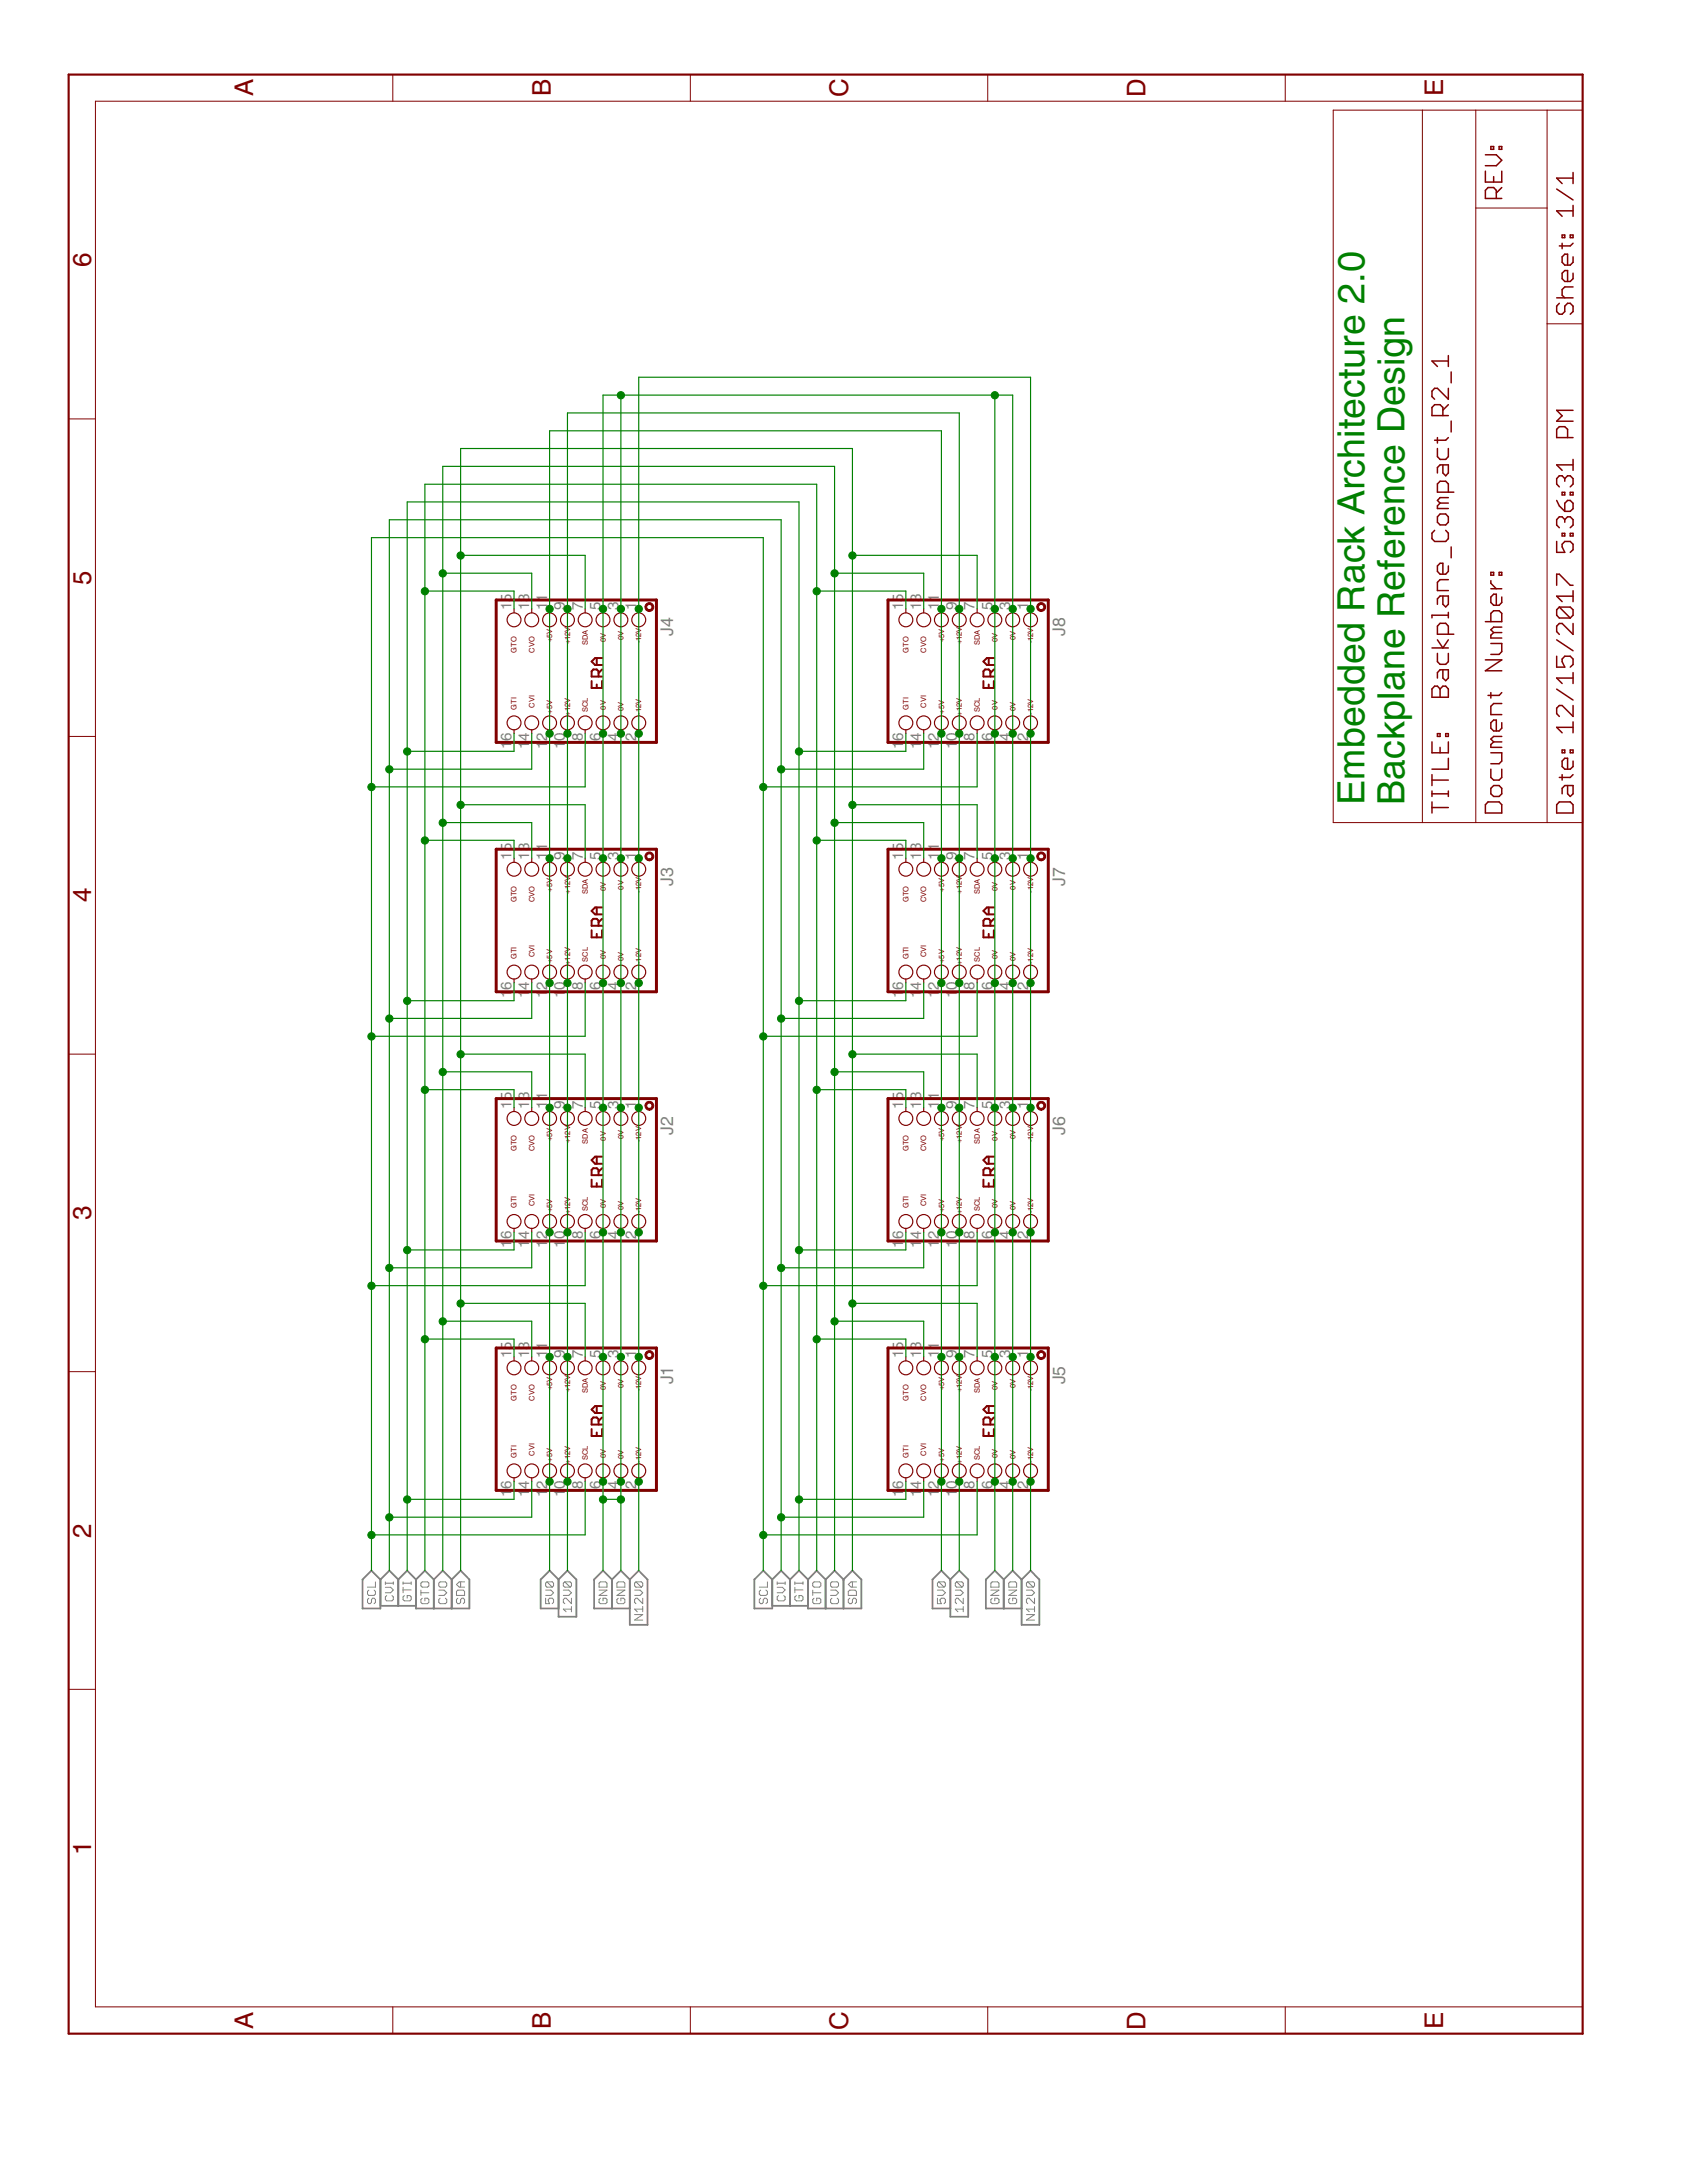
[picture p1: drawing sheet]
<svg xmlns="http://www.w3.org/2000/svg" width="216mm" height="279mm" viewBox="0 0 216 279" stroke-linecap="round" stroke-linejoin="round" font-family="sans-serif">
<defs><g id="words">
<g font-size="5.6" fill="#008000">
<text x="174.6" y="103" transform="rotate(-90 174.6 103)">Embedded Rack Architecture 2.0</text>
<text x="179.7" y="103" transform="rotate(-90 179.7 103)">Backplane Reference Design</text>
</g>
<g font-size="3.8" fill="#800000">
<text x="32.4" y="12.3" transform="rotate(-90 32.4 12.3)">A</text>
<text x="70.5" y="12.3" transform="rotate(-90 70.5 12.3)">B</text>
<text x="108.5" y="12.4" transform="rotate(-90 108.5 12.4)">C</text>
<text x="146.6" y="12.4" transform="rotate(-90 146.6 12.4)">D</text>
<text x="184.7" y="12.3" transform="rotate(-90 184.7 12.3)">E</text>
<text x="11.7" y="34.2" transform="rotate(-90 11.7 34.2)">6</text>
<text x="11.7" y="74.8" transform="rotate(-90 11.7 74.8)">5</text>
<text x="11.7" y="115.5" transform="rotate(-90 11.7 115.5)">4</text>
<text x="11.7" y="156.1" transform="rotate(-90 11.7 156.1)">3</text>
<text x="11.7" y="196.8" transform="rotate(-90 11.7 196.8)">2</text>
<text x="11.7" y="237.4" transform="rotate(-90 11.7 237.4)">1</text>
<text x="32.4" y="259.7" transform="rotate(-90 32.4 259.7)">A</text>
<text x="70.5" y="259.7" transform="rotate(-90 70.5 259.7)">B</text>
<text x="108.5" y="259.8" transform="rotate(-90 108.5 259.8)">C</text>
<text x="146.6" y="259.8" transform="rotate(-90 146.6 259.8)">D</text>
<text x="184.7" y="259.7" transform="rotate(-90 184.7 259.7)">E</text>
</g>
<g font-size="2.6" fill="#808080">
<text x="86.2" y="81.4" transform="rotate(-90 86.2 81.4)">J4</text>
<text x="136.3" y="81.4" transform="rotate(-90 136.3 81.4)">J8</text>
<text x="86.2" y="113.3" transform="rotate(-90 86.2 113.3)">J3</text>
<text x="136.3" y="113.3" transform="rotate(-90 136.3 113.3)">J7</text>
<text x="86.2" y="145.3" transform="rotate(-90 86.2 145.3)">J2</text>
<text x="136.3" y="145.3" transform="rotate(-90 136.3 145.3)">J6</text>
<text x="86.2" y="177.2" transform="rotate(-90 86.2 177.2)">J1</text>
<text x="136.3" y="177.2" transform="rotate(-90 136.3 177.2)">J5</text>
</g>
<g font-size="2.2" fill="#808080">
<text x="65.5" y="78.1" transform="rotate(-90 65.5 78.1)">15</text>
<text x="67.7" y="78.1" transform="rotate(-90 67.7 78.1)">13</text>
<text x="70" y="78.1" transform="rotate(-90 70 78.1)">11</text>
<text x="72.3" y="78.1" transform="rotate(-90 72.3 78.1)">9</text>
<text x="74.6" y="78.1" transform="rotate(-90 74.6 78.1)">7</text>
<text x="76.9" y="78.1" transform="rotate(-90 76.9 78.1)">5</text>
<text x="79.1" y="78.1" transform="rotate(-90 79.1 78.1)">3</text>
<text x="81.4" y="78.1" transform="rotate(-90 81.4 78.1)">1</text>
<text x="115.6" y="78.1" transform="rotate(-90 115.6 78.1)">15</text>
<text x="117.9" y="78.1" transform="rotate(-90 117.9 78.1)">13</text>
<text x="120.2" y="78.1" transform="rotate(-90 120.2 78.1)">11</text>
<text x="122.4" y="78.1" transform="rotate(-90 122.4 78.1)">9</text>
<text x="124.7" y="78.1" transform="rotate(-90 124.7 78.1)">7</text>
<text x="127" y="78.1" transform="rotate(-90 127 78.1)">5</text>
<text x="129.3" y="78.1" transform="rotate(-90 129.3 78.1)">3</text>
<text x="131.6" y="78.1" transform="rotate(-90 131.6 78.1)">1</text>
<text x="65.5" y="95.9" transform="rotate(-90 65.5 95.9)">1</text>
<text x="65.5" y="94.8" transform="rotate(-90 65.5 94.8)">6</text>
<text x="67.7" y="95.9" transform="rotate(-90 67.7 95.9)">1</text>
<text x="67.7" y="94.8" transform="rotate(-90 67.7 94.8)">4</text>
<text x="70" y="95.9" transform="rotate(-90 70 95.9)">1</text>
<text x="70" y="94.8" transform="rotate(-90 70 94.8)">2</text>
<text x="72.3" y="95.9" transform="rotate(-90 72.3 95.9)">1</text>
<text x="72.3" y="94.8" transform="rotate(-90 72.3 94.8)">0</text>
<text x="74.6" y="94.8" transform="rotate(-90 74.6 94.8)">8</text>
<text x="76.9" y="94.8" transform="rotate(-90 76.9 94.8)">6</text>
<text x="79.1" y="94.8" transform="rotate(-90 79.1 94.8)">4</text>
<text x="81.4" y="94.8" transform="rotate(-90 81.4 94.8)">2</text>
<text x="115.6" y="95.9" transform="rotate(-90 115.6 95.9)">1</text>
<text x="115.6" y="94.8" transform="rotate(-90 115.6 94.8)">6</text>
<text x="117.9" y="95.9" transform="rotate(-90 117.9 95.9)">1</text>
<text x="117.9" y="94.8" transform="rotate(-90 117.9 94.8)">4</text>
<text x="120.2" y="95.9" transform="rotate(-90 120.2 95.9)">1</text>
<text x="120.2" y="94.8" transform="rotate(-90 120.2 94.8)">2</text>
<text x="122.4" y="95.9" transform="rotate(-90 122.4 95.9)">1</text>
<text x="122.4" y="94.8" transform="rotate(-90 122.4 94.8)">0</text>
<text x="124.7" y="94.8" transform="rotate(-90 124.7 94.8)">8</text>
<text x="127" y="94.8" transform="rotate(-90 127 94.8)">6</text>
<text x="129.3" y="94.8" transform="rotate(-90 129.3 94.8)">4</text>
<text x="131.6" y="94.8" transform="rotate(-90 131.6 94.8)">2</text>
<text x="65.5" y="110" transform="rotate(-90 65.5 110)">15</text>
<text x="67.7" y="110" transform="rotate(-90 67.7 110)">13</text>
<text x="70" y="110" transform="rotate(-90 70 110)">11</text>
<text x="72.3" y="110" transform="rotate(-90 72.3 110)">9</text>
<text x="74.6" y="110" transform="rotate(-90 74.6 110)">7</text>
<text x="76.9" y="110" transform="rotate(-90 76.9 110)">5</text>
<text x="79.1" y="110" transform="rotate(-90 79.1 110)">3</text>
<text x="81.4" y="110" transform="rotate(-90 81.4 110)">1</text>
<text x="115.6" y="110" transform="rotate(-90 115.6 110)">15</text>
<text x="117.9" y="110" transform="rotate(-90 117.9 110)">13</text>
<text x="120.2" y="110" transform="rotate(-90 120.2 110)">11</text>
<text x="122.4" y="110" transform="rotate(-90 122.4 110)">9</text>
<text x="124.7" y="110" transform="rotate(-90 124.7 110)">7</text>
<text x="127" y="110" transform="rotate(-90 127 110)">5</text>
<text x="129.3" y="110" transform="rotate(-90 129.3 110)">3</text>
<text x="131.6" y="110" transform="rotate(-90 131.6 110)">1</text>
<text x="65.5" y="127.8" transform="rotate(-90 65.5 127.8)">1</text>
<text x="65.5" y="126.7" transform="rotate(-90 65.5 126.7)">6</text>
<text x="67.7" y="127.8" transform="rotate(-90 67.7 127.8)">1</text>
<text x="67.7" y="126.7" transform="rotate(-90 67.7 126.7)">4</text>
<text x="70" y="127.8" transform="rotate(-90 70 127.8)">1</text>
<text x="70" y="126.7" transform="rotate(-90 70 126.7)">2</text>
<text x="72.3" y="127.8" transform="rotate(-90 72.3 127.8)">1</text>
<text x="72.3" y="126.7" transform="rotate(-90 72.3 126.7)">0</text>
<text x="74.6" y="126.7" transform="rotate(-90 74.6 126.7)">8</text>
<text x="76.9" y="126.7" transform="rotate(-90 76.9 126.7)">6</text>
<text x="79.1" y="126.7" transform="rotate(-90 79.1 126.7)">4</text>
<text x="81.4" y="126.7" transform="rotate(-90 81.4 126.7)">2</text>
<text x="115.6" y="127.8" transform="rotate(-90 115.6 127.8)">1</text>
<text x="115.6" y="126.7" transform="rotate(-90 115.6 126.7)">6</text>
<text x="117.9" y="127.8" transform="rotate(-90 117.9 127.8)">1</text>
<text x="117.9" y="126.7" transform="rotate(-90 117.9 126.7)">4</text>
<text x="120.2" y="127.8" transform="rotate(-90 120.2 127.8)">1</text>
<text x="120.2" y="126.7" transform="rotate(-90 120.2 126.7)">2</text>
<text x="122.4" y="127.8" transform="rotate(-90 122.4 127.8)">1</text>
<text x="122.4" y="126.7" transform="rotate(-90 122.4 126.7)">0</text>
<text x="124.7" y="126.7" transform="rotate(-90 124.7 126.7)">8</text>
<text x="127" y="126.7" transform="rotate(-90 127 126.7)">6</text>
<text x="129.3" y="126.7" transform="rotate(-90 129.3 126.7)">4</text>
<text x="131.6" y="126.7" transform="rotate(-90 131.6 126.7)">2</text>
<text x="65.5" y="141.9" transform="rotate(-90 65.5 141.9)">15</text>
<text x="67.7" y="141.9" transform="rotate(-90 67.7 141.9)">13</text>
<text x="70" y="141.9" transform="rotate(-90 70 141.9)">11</text>
<text x="72.3" y="141.9" transform="rotate(-90 72.3 141.9)">9</text>
<text x="74.6" y="141.9" transform="rotate(-90 74.6 141.9)">7</text>
<text x="76.9" y="141.9" transform="rotate(-90 76.9 141.9)">5</text>
<text x="79.1" y="141.9" transform="rotate(-90 79.1 141.9)">3</text>
<text x="81.4" y="141.9" transform="rotate(-90 81.4 141.9)">1</text>
<text x="115.6" y="141.9" transform="rotate(-90 115.6 141.9)">15</text>
<text x="117.9" y="141.9" transform="rotate(-90 117.9 141.9)">13</text>
<text x="120.2" y="141.9" transform="rotate(-90 120.2 141.9)">11</text>
<text x="122.4" y="141.9" transform="rotate(-90 122.4 141.9)">9</text>
<text x="124.7" y="141.9" transform="rotate(-90 124.7 141.9)">7</text>
<text x="127" y="141.9" transform="rotate(-90 127 141.9)">5</text>
<text x="129.3" y="141.9" transform="rotate(-90 129.3 141.9)">3</text>
<text x="131.6" y="141.9" transform="rotate(-90 131.6 141.9)">1</text>
<text x="65.5" y="159.7" transform="rotate(-90 65.5 159.7)">1</text>
<text x="65.5" y="158.6" transform="rotate(-90 65.5 158.6)">6</text>
<text x="67.7" y="159.7" transform="rotate(-90 67.7 159.7)">1</text>
<text x="67.7" y="158.6" transform="rotate(-90 67.7 158.6)">4</text>
<text x="70" y="159.7" transform="rotate(-90 70 159.7)">1</text>
<text x="70" y="158.6" transform="rotate(-90 70 158.6)">2</text>
<text x="72.3" y="159.7" transform="rotate(-90 72.3 159.7)">1</text>
<text x="72.3" y="158.6" transform="rotate(-90 72.3 158.6)">0</text>
<text x="74.6" y="158.6" transform="rotate(-90 74.6 158.6)">8</text>
<text x="76.9" y="158.6" transform="rotate(-90 76.9 158.6)">6</text>
<text x="79.1" y="158.6" transform="rotate(-90 79.1 158.6)">4</text>
<text x="81.4" y="158.6" transform="rotate(-90 81.4 158.6)">2</text>
<text x="115.6" y="159.7" transform="rotate(-90 115.6 159.7)">1</text>
<text x="115.6" y="158.6" transform="rotate(-90 115.6 158.6)">6</text>
<text x="117.9" y="159.7" transform="rotate(-90 117.9 159.7)">1</text>
<text x="117.9" y="158.6" transform="rotate(-90 117.9 158.6)">4</text>
<text x="120.2" y="159.7" transform="rotate(-90 120.2 159.7)">1</text>
<text x="120.2" y="158.6" transform="rotate(-90 120.2 158.6)">2</text>
<text x="122.4" y="159.7" transform="rotate(-90 122.4 159.7)">1</text>
<text x="122.4" y="158.6" transform="rotate(-90 122.4 158.6)">0</text>
<text x="124.7" y="158.6" transform="rotate(-90 124.7 158.6)">8</text>
<text x="127" y="158.6" transform="rotate(-90 127 158.6)">6</text>
<text x="129.3" y="158.6" transform="rotate(-90 129.3 158.6)">4</text>
<text x="131.6" y="158.6" transform="rotate(-90 131.6 158.6)">2</text>
<text x="65.5" y="173.8" transform="rotate(-90 65.5 173.8)">15</text>
<text x="67.7" y="173.8" transform="rotate(-90 67.7 173.8)">13</text>
<text x="70" y="173.8" transform="rotate(-90 70 173.8)">11</text>
<text x="72.3" y="173.8" transform="rotate(-90 72.3 173.8)">9</text>
<text x="74.6" y="173.8" transform="rotate(-90 74.6 173.8)">7</text>
<text x="76.9" y="173.8" transform="rotate(-90 76.9 173.8)">5</text>
<text x="79.1" y="173.8" transform="rotate(-90 79.1 173.8)">3</text>
<text x="81.4" y="173.8" transform="rotate(-90 81.4 173.8)">1</text>
<text x="115.6" y="173.8" transform="rotate(-90 115.6 173.8)">15</text>
<text x="117.9" y="173.8" transform="rotate(-90 117.9 173.8)">13</text>
<text x="120.2" y="173.8" transform="rotate(-90 120.2 173.8)">11</text>
<text x="122.4" y="173.8" transform="rotate(-90 122.4 173.8)">9</text>
<text x="124.7" y="173.8" transform="rotate(-90 124.7 173.8)">7</text>
<text x="127" y="173.8" transform="rotate(-90 127 173.8)">5</text>
<text x="129.3" y="173.8" transform="rotate(-90 129.3 173.8)">3</text>
<text x="131.6" y="173.8" transform="rotate(-90 131.6 173.8)">1</text>
<text x="65.5" y="191.6" transform="rotate(-90 65.5 191.6)">1</text>
<text x="65.5" y="190.5" transform="rotate(-90 65.5 190.5)">6</text>
<text x="67.7" y="191.6" transform="rotate(-90 67.7 191.6)">1</text>
<text x="67.7" y="190.5" transform="rotate(-90 67.7 190.5)">4</text>
<text x="70" y="191.6" transform="rotate(-90 70 191.6)">1</text>
<text x="70" y="190.5" transform="rotate(-90 70 190.5)">2</text>
<text x="72.3" y="191.6" transform="rotate(-90 72.3 191.6)">1</text>
<text x="72.3" y="190.5" transform="rotate(-90 72.3 190.5)">0</text>
<text x="74.6" y="190.5" transform="rotate(-90 74.6 190.5)">8</text>
<text x="76.9" y="190.5" transform="rotate(-90 76.9 190.5)">6</text>
<text x="79.1" y="190.5" transform="rotate(-90 79.1 190.5)">4</text>
<text x="81.4" y="190.5" transform="rotate(-90 81.4 190.5)">2</text>
<text x="115.6" y="191.6" transform="rotate(-90 115.6 191.6)">1</text>
<text x="115.6" y="190.5" transform="rotate(-90 115.6 190.5)">6</text>
<text x="117.9" y="191.6" transform="rotate(-90 117.9 191.6)">1</text>
<text x="117.9" y="190.5" transform="rotate(-90 117.9 190.5)">4</text>
<text x="120.2" y="191.6" transform="rotate(-90 120.2 191.6)">1</text>
<text x="120.2" y="190.5" transform="rotate(-90 120.2 190.5)">2</text>
<text x="122.4" y="191.6" transform="rotate(-90 122.4 191.6)">1</text>
<text x="122.4" y="190.5" transform="rotate(-90 122.4 190.5)">0</text>
<text x="124.7" y="190.5" transform="rotate(-90 124.7 190.5)">8</text>
<text x="127" y="190.5" transform="rotate(-90 127 190.5)">6</text>
<text x="129.3" y="190.5" transform="rotate(-90 129.3 190.5)">4</text>
<text x="131.6" y="190.5" transform="rotate(-90 131.6 190.5)">2</text>
</g>
<g font-size="1.1" fill="#800000">
<text x="66.1" y="83.5" transform="rotate(-90 66.1 83.5)">GTO</text>
<text x="68.4" y="83.5" transform="rotate(-90 68.4 83.5)">CVO</text>
<text x="70.7" y="82.2" transform="rotate(-90 70.7 82.2)">+5V</text>
<text x="73" y="82.5" transform="rotate(-90 73 82.5)">+12V</text>
<text x="75.2" y="82.5" transform="rotate(-90 75.2 82.5)">SDA</text>
<text x="77.5" y="82.2" transform="rotate(-90 77.5 82.2)">0V</text>
<text x="79.8" y="81.9" transform="rotate(-90 79.8 81.9)">0V</text>
<text x="82.1" y="82.4" transform="rotate(-90 82.1 82.4)">-12V</text>
<text x="116.3" y="83.5" transform="rotate(-90 116.3 83.5)">GTO</text>
<text x="118.5" y="83.5" transform="rotate(-90 118.5 83.5)">CVO</text>
<text x="120.8" y="82.2" transform="rotate(-90 120.8 82.2)">+5V</text>
<text x="123.1" y="82.5" transform="rotate(-90 123.1 82.5)">+12V</text>
<text x="125.4" y="82.5" transform="rotate(-90 125.4 82.5)">SDA</text>
<text x="127.7" y="82.2" transform="rotate(-90 127.7 82.2)">0V</text>
<text x="129.9" y="81.9" transform="rotate(-90 129.9 81.9)">0V</text>
<text x="132.2" y="82.4" transform="rotate(-90 132.2 82.4)">-12V</text>
<text x="66.1" y="90.8" transform="rotate(-90 66.1 90.8)">GTI</text>
<text x="68.4" y="90.6" transform="rotate(-90 68.4 90.6)">CVI</text>
<text x="70.7" y="91.3" transform="rotate(-90 70.7 91.3)">+5V</text>
<text x="73" y="91.6" transform="rotate(-90 73 91.6)">+12V</text>
<text x="75.2" y="91.2" transform="rotate(-90 75.2 91.2)">SCL</text>
<text x="77.5" y="90.8" transform="rotate(-90 77.5 90.8)">0V</text>
<text x="79.8" y="91.1" transform="rotate(-90 79.8 91.1)">0V</text>
<text x="82.1" y="91.5" transform="rotate(-90 82.1 91.5)">-12V</text>
<text x="116.3" y="90.8" transform="rotate(-90 116.3 90.8)">GTI</text>
<text x="118.5" y="90.6" transform="rotate(-90 118.5 90.6)">CVI</text>
<text x="120.8" y="91.3" transform="rotate(-90 120.8 91.3)">+5V</text>
<text x="123.1" y="91.6" transform="rotate(-90 123.1 91.6)">+12V</text>
<text x="125.4" y="91.2" transform="rotate(-90 125.4 91.2)">SCL</text>
<text x="127.7" y="90.8" transform="rotate(-90 127.7 90.8)">0V</text>
<text x="129.9" y="91.1" transform="rotate(-90 129.9 91.1)">0V</text>
<text x="132.2" y="91.5" transform="rotate(-90 132.2 91.5)">-12V</text>
<text x="79.8" y="113.8" transform="rotate(-90 79.8 113.8)">0V</text>
<text x="129.9" y="113.8" transform="rotate(-90 129.9 113.8)">0V</text>
<text x="66.1" y="115.4" transform="rotate(-90 66.1 115.4)">GTO</text>
<text x="68.4" y="115.4" transform="rotate(-90 68.4 115.4)">CVO</text>
<text x="70.7" y="114.1" transform="rotate(-90 70.7 114.1)">+5V</text>
<text x="73" y="114.4" transform="rotate(-90 73 114.4)">+12V</text>
<text x="75.2" y="114.5" transform="rotate(-90 75.2 114.5)">SDA</text>
<text x="77.5" y="114.1" transform="rotate(-90 77.5 114.1)">0V</text>
<text x="82.1" y="114.3" transform="rotate(-90 82.1 114.3)">-12V</text>
<text x="116.3" y="115.4" transform="rotate(-90 116.3 115.4)">GTO</text>
<text x="118.5" y="115.4" transform="rotate(-90 118.5 115.4)">CVO</text>
<text x="120.8" y="114.1" transform="rotate(-90 120.8 114.1)">+5V</text>
<text x="123.1" y="114.4" transform="rotate(-90 123.1 114.4)">+12V</text>
<text x="125.4" y="114.5" transform="rotate(-90 125.4 114.5)">SDA</text>
<text x="127.7" y="114.1" transform="rotate(-90 127.7 114.1)">0V</text>
<text x="132.2" y="114.3" transform="rotate(-90 132.2 114.3)">-12V</text>
<text x="66.1" y="122.7" transform="rotate(-90 66.1 122.7)">GTI</text>
<text x="68.4" y="122.5" transform="rotate(-90 68.4 122.5)">CVI</text>
<text x="70.7" y="123.2" transform="rotate(-90 70.7 123.2)">+5V</text>
<text x="73" y="123.5" transform="rotate(-90 73 123.5)">+12V</text>
<text x="75.2" y="123.1" transform="rotate(-90 75.2 123.1)">SCL</text>
<text x="77.5" y="122.7" transform="rotate(-90 77.5 122.7)">0V</text>
<text x="79.8" y="123" transform="rotate(-90 79.8 123)">0V</text>
<text x="82.1" y="123.4" transform="rotate(-90 82.1 123.4)">-12V</text>
<text x="116.3" y="122.7" transform="rotate(-90 116.3 122.7)">GTI</text>
<text x="118.5" y="122.5" transform="rotate(-90 118.5 122.5)">CVI</text>
<text x="120.8" y="123.2" transform="rotate(-90 120.8 123.2)">+5V</text>
<text x="123.1" y="123.5" transform="rotate(-90 123.1 123.5)">+12V</text>
<text x="125.4" y="123.1" transform="rotate(-90 125.4 123.1)">SCL</text>
<text x="127.7" y="122.7" transform="rotate(-90 127.7 122.7)">0V</text>
<text x="129.9" y="123" transform="rotate(-90 129.9 123)">0V</text>
<text x="132.2" y="123.4" transform="rotate(-90 132.2 123.4)">-12V</text>
<text x="66.1" y="147.3" transform="rotate(-90 66.1 147.3)">GTO</text>
<text x="68.4" y="147.3" transform="rotate(-90 68.4 147.3)">CVO</text>
<text x="70.7" y="146" transform="rotate(-90 70.7 146)">+5V</text>
<text x="73" y="146.3" transform="rotate(-90 73 146.3)">+12V</text>
<text x="75.2" y="146.4" transform="rotate(-90 75.2 146.4)">SDA</text>
<text x="77.5" y="146" transform="rotate(-90 77.5 146)">0V</text>
<text x="79.8" y="145.8" transform="rotate(-90 79.8 145.8)">0V</text>
<text x="82.1" y="146.2" transform="rotate(-90 82.1 146.2)">-12V</text>
<text x="116.3" y="147.3" transform="rotate(-90 116.3 147.3)">GTO</text>
<text x="118.5" y="147.3" transform="rotate(-90 118.5 147.3)">CVO</text>
<text x="120.8" y="146" transform="rotate(-90 120.8 146)">+5V</text>
<text x="123.1" y="146.3" transform="rotate(-90 123.1 146.3)">+12V</text>
<text x="125.4" y="146.4" transform="rotate(-90 125.4 146.4)">SDA</text>
<text x="127.7" y="146" transform="rotate(-90 127.7 146)">0V</text>
<text x="129.9" y="145.8" transform="rotate(-90 129.9 145.8)">0V</text>
<text x="132.2" y="146.2" transform="rotate(-90 132.2 146.2)">-12V</text>
<text x="66.1" y="154.6" transform="rotate(-90 66.1 154.6)">GTI</text>
<text x="68.4" y="154.4" transform="rotate(-90 68.4 154.4)">CVI</text>
<text x="70.7" y="155.2" transform="rotate(-90 70.7 155.2)">+5V</text>
<text x="73" y="155.4" transform="rotate(-90 73 155.4)">+12V</text>
<text x="75.2" y="155" transform="rotate(-90 75.2 155)">SCL</text>
<text x="77.5" y="154.7" transform="rotate(-90 77.5 154.7)">0V</text>
<text x="79.8" y="154.9" transform="rotate(-90 79.8 154.9)">0V</text>
<text x="82.1" y="155.3" transform="rotate(-90 82.1 155.3)">-12V</text>
<text x="116.3" y="154.6" transform="rotate(-90 116.3 154.6)">GTI</text>
<text x="118.5" y="154.4" transform="rotate(-90 118.5 154.4)">CVI</text>
<text x="120.8" y="155.2" transform="rotate(-90 120.8 155.2)">+5V</text>
<text x="123.1" y="155.4" transform="rotate(-90 123.1 155.4)">+12V</text>
<text x="125.4" y="155" transform="rotate(-90 125.4 155)">SCL</text>
<text x="127.7" y="154.7" transform="rotate(-90 127.7 154.7)">0V</text>
<text x="129.9" y="154.9" transform="rotate(-90 129.9 154.9)">0V</text>
<text x="132.2" y="155.3" transform="rotate(-90 132.2 155.3)">-12V</text>
<text x="66.1" y="179.3" transform="rotate(-90 66.1 179.3)">GTO</text>
<text x="68.4" y="179.3" transform="rotate(-90 68.4 179.3)">CVO</text>
<text x="70.7" y="177.9" transform="rotate(-90 70.7 177.9)">+5V</text>
<text x="73" y="178.2" transform="rotate(-90 73 178.2)">+12V</text>
<text x="75.2" y="178.3" transform="rotate(-90 75.2 178.3)">SDA</text>
<text x="77.5" y="177.9" transform="rotate(-90 77.5 177.9)">0V</text>
<text x="79.8" y="177.7" transform="rotate(-90 79.8 177.7)">0V</text>
<text x="82.1" y="178.1" transform="rotate(-90 82.1 178.1)">-12V</text>
<text x="116.3" y="179.3" transform="rotate(-90 116.3 179.3)">GTO</text>
<text x="118.5" y="179.3" transform="rotate(-90 118.5 179.3)">CVO</text>
<text x="120.8" y="177.9" transform="rotate(-90 120.8 177.9)">+5V</text>
<text x="123.1" y="178.2" transform="rotate(-90 123.1 178.2)">+12V</text>
<text x="125.4" y="178.3" transform="rotate(-90 125.4 178.3)">SDA</text>
<text x="127.7" y="177.9" transform="rotate(-90 127.7 177.9)">0V</text>
<text x="129.9" y="177.7" transform="rotate(-90 129.9 177.7)">0V</text>
<text x="132.2" y="178.1" transform="rotate(-90 132.2 178.1)">-12V</text>
<text x="66.1" y="186.5" transform="rotate(-90 66.1 186.5)">GTI</text>
<text x="68.4" y="186.3" transform="rotate(-90 68.4 186.3)">CVI</text>
<text x="70.7" y="187.1" transform="rotate(-90 70.7 187.1)">+5V</text>
<text x="73" y="187.3" transform="rotate(-90 73 187.3)">+12V</text>
<text x="75.2" y="186.9" transform="rotate(-90 75.2 186.9)">SCL</text>
<text x="77.5" y="186.6" transform="rotate(-90 77.5 186.6)">0V</text>
<text x="79.8" y="186.8" transform="rotate(-90 79.8 186.8)">0V</text>
<text x="82.1" y="187.2" transform="rotate(-90 82.1 187.2)">-12V</text>
<text x="116.3" y="186.5" transform="rotate(-90 116.3 186.5)">GTI</text>
<text x="118.5" y="186.3" transform="rotate(-90 118.5 186.3)">CVI</text>
<text x="120.8" y="187.1" transform="rotate(-90 120.8 187.1)">+5V</text>
<text x="123.1" y="187.3" transform="rotate(-90 123.1 187.3)">+12V</text>
<text x="125.4" y="186.9" transform="rotate(-90 125.4 186.9)">SCL</text>
<text x="127.7" y="186.6" transform="rotate(-90 127.7 186.6)">0V</text>
<text x="129.9" y="186.8" transform="rotate(-90 129.9 186.8)">0V</text>
<text x="132.2" y="187.2" transform="rotate(-90 132.2 187.2)">-12V</text>
</g>
</g></defs>
<g fill="none" stroke="#808080" stroke-width=".23">
<path d="M46.4 202.2l1.1-1.2 1.2 1.2v3.7h-2.3zM48.7 205.5h4.5M48.7 202.2l1.1-1.2 1.2 1.2M51 202.2l1.1-1.2 1.1 1.2M51 202.2v3.3M53.2 202.2v3.7h6.9v-3.7l-1.2-1.2-1.1 1.2M53.2 202.2l1.2-1.2 1.1 1.2M55.5 202.2l1.2-1.2 1.1 1.2M55.5 202.2v3.7M57.8 202.2v3.7M71.5 202.2l-1.2-1.2-1.1 1.2v3.7h2.3M72.6 201l1.2 1.2v4.7h-2.3v-4.7z"/>
<path d="M78.3 202.2l-1.1-1.2-1.2 1.2v3.7h4.6M78.3 202.2l1.2-1.2 1.1 1.2M78.3 202.2v3.7M80.6 202.2l1.1-1.2 1.2 1.2v5.8h-2.3zM96.5 202.2l1.2-1.2 1.1 1.2v3.7h-2.3zM98.8 205.5h4.6M98.8 202.2l1.2-1.2 1.1 1.2M101.1 202.2l1.2-1.2 1.1 1.2M101.1 202.2v3.3M103.4 202.2v3.7h6.8v-3.7l-1.1-1.2-1.2 1.2M103.4 202.2l1.1-1.2 1.2 1.2M105.7 202.2l1.1-1.2 1.1 1.2"/>
<path d="M105.7 202.2v3.7M107.9 202.2v3.7M121.6 202.2l-1.1-1.2-1.2 1.2v3.7h2.3M121.6 202.2l1.2-1.2 1.1 1.2v4.7h-2.3zM128.5 202.2l-1.2-1.2-1.1 1.2v3.7h4.5M128.5 202.2v3.7M128.5 202.2l1.1-1.2 1.1 1.2M131.9 201l1.1 1.2v5.8h-2.3v-5.8z"/>
</g>
<g fill="none" stroke="#808080" stroke-width=".13">
<path d="M47.2 204.6l-.2 .1v.4l.2 .2h.2l.1-.2v-.4l.2-.1h.2l.1 .1v.4l-.1 .2M47.2 203.5l-.2 .2v.3l.2 .2h.7l.1-.2v-.3l-.1-.2M48 202.5v.6h-1M49.3 202.6h1M49.3 202.5v.3M49.3 203.2h.7l.3 .3-.3 .4h-.7M49.5 204.2l-.2 .2v.3l.2 .2h.7l.1-.2v-.3l-.1-.2M50.3 202.5v.3M51.6 202.5v.3M51.6 203.2v.7M51.6 203.5h1M51.6 202.6h1"/>
<path d="M51.8 204.2l-.2 .2v.3l.2 .2h.7l.1-.2v-.3l-.1-.2h-.4v.4M52.6 202.5v.3M53.9 202.6l.1-.1h.7l.2 .1v.4l-.2 .1h-.7l-.1-.1zM53.9 203.9h1M53.9 203.5v.7M54 204.6l-.1 .1v.4l.1 .2h.7l.2-.2v-.4l-.2-.1h-.3v.3M56.2 203.5h.6l.4 .4-.4 .3h-.6M56.2 202.6l.1-.1h.7l.2 .1v.4l-.2 .1h-.7l-.1-.1zM56.3 204.6l-.1 .1v.4l.1 .2h.7l.2-.2v-.4l-.2-.1M58.4 203.7l.2-.2h.7l.2 .2v.5h-1.1zM58.6 204.6l-.2 .1v.4l.2 .2h.2l.1-.2v-.4l.2-.1h.2l.2 .1v.4l-.2 .2M58.9 202.5v.6"/>
<path d="M59.5 202.5h-.7l-.4 .3 .4 .3h.7M69.8 204.6v.7h.5l-.1-.4v-.2l.1-.1h.4l.1 .1v.4l-.1 .2M69.8 203.5h.7l.3 .4-.3 .3h-.7M70 202.5l-.2 .1v.4l.2 .1h.7M70 202.5h.7l.1 .1v.4l-.1 .1M70 202.5l.7 .6M72.1 203.5h.7l.3 .4-.3 .3h-.7M72.3 202.5l-.2 .1v.4l.2 .1h.7M72.3 202.5h.7l.1 .1v.4l-.1 .1M72.3 202.5l.7 .6M73.1 204.6v.7l-.6-.7h-.2l-.2 .1v.4l.2 .2M73.1 206h-1l.4 .3"/>
<path d="M73.1 205.6v.7M76.7 203.5h1l-1 .7h1M76.7 202.6l.1-.1h.7l.2 .1v.5h-1zM76.8 204.6l-.1 .1v.4l.1 .2h.7l.2-.2v-.4l-.2-.1h-.3v.3M79 203.5h1l-1 .7h1M79 202.6l.1-.1h.7l.2 .1v.5h-1zM79.1 204.6l-.1 .1v.4l.1 .2h.7l.2-.2v-.4l-.2-.1h-.3v.3M81.2 203.5h.7l.4 .4-.4 .3h-.7M81.2 206.7h1.1l-1.1 .6h1.1M81.4 202.5l-.2 .1v.4l.2 .1h.7M81.4 202.5h.7l.2 .1v.4l-.2 .1M81.4 202.5l.7 .6"/>
<path d="M82.3 204.6v.7l-.7-.7h-.2l-.2 .1v.4l.2 .2M82.3 206h-1.1l.4 .3M82.3 205.6v.7M97.3 204.6l-.1 .1v.4l.1 .2h.2l.2-.2v-.4l.2-.1h.1l.2 .1v.4l-.2 .2M97.3 203.5l-.1 .2v.3l.1 .2h.7l.2-.2v-.3l-.2-.2M98.2 202.5v.6h-1M99.5 202.6h1M99.5 203.2h.6l.4 .3-.4 .4h-.6M99.5 202.5v.3M99.6 204.2l-.1 .2v.3l.1 .2h.7l.2-.2v-.3l-.2-.2M100.5 202.5v.3M101.7 203.5h1.1"/>
<path d="M101.7 202.6h1.1M101.7 202.5v.3M101.7 203.2v.7M101.9 204.2l-.2 .2v.3l.2 .2h.7l.2-.2v-.3l-.2-.2h-.3v.4M102.8 202.5v.3M104 202.6l.2-.1h.7l.2 .1v.4l-.2 .1h-.7l-.2-.1zM104 203.9h1.1M104 203.5v.7M104.2 204.6l-.2 .1v.4l.2 .2h.7l.2-.2v-.4l-.2-.1h-.4v.3M106.3 203.5h.7l.3 .4-.3 .3h-.7M106.3 202.6l.2-.1h.6l.2 .1v.4l-.2 .1h-.6l-.2-.1zM106.5 204.6l-.2 .1v.4l.2 .2h.6l.2-.2v-.4l-.2-.1"/>
<path d="M108.6 203.7l.2-.2h.6l.2 .2v.5h-1zM108.8 204.6l-.2 .1v.4l.2 .2h.1l.2-.2v-.4l.2-.1h.1l.2 .1v.4l-.2 .2M109.1 202.5v.6M109.6 202.5h-.7l-.3 .3 .3 .3h.7M120 204.6v.7h.5l-.2-.4v-.2l.2-.1h.3l.2 .1v.4l-.2 .2M120 203.5h.6l.4 .4-.4 .3h-.6M120.1 202.5l-.1 .1v.4l.1 .1h.7M120.1 202.5h.7l.2 .1v.4l-.2 .1M120.1 202.5l.7 .6M122.3 203.5h.6l.4 .4-.4 .3h-.6M122.4 202.5l-.1 .1v.4l.1 .1h.7M122.4 202.5h.7l.2 .1v.4l-.2 .1"/>
<path d="M122.4 202.5l.7 .6M123.3 204.6v.7l-.7-.7h-.2l-.1 .1v.4l.1 .2M123.3 206h-1l.3 .3M123.3 205.6v.7M126.8 203.5h1l-1 .7h1M127 204.6l-.2 .1v.4l.2 .2h.7l.1-.2v-.4l-.1-.1h-.4v.3M127 202.5h.7l.1 .1v.5h-1v-.5zM129.1 203.5h1l-1 .7h1M129.1 202.6l.2-.1h.6l.2 .1v.5h-1zM129.3 204.6l-.2 .1v.4l.2 .2h.6l.2-.2v-.4l-.2-.1h-.3v.3M131.4 203.5h.7l.3 .4-.3 .3h-.7M131.4 206.7h1l-1 .6h1"/>
<path d="M131.5 202.5l-.1 .1v.4l.1 .1h.7M131.5 202.5h.7l.2 .1v.4l-.2 .1M131.5 202.5l.7 .6M132.4 204.6v.7l-.7-.7h-.2l-.1 .1v.4l.1 .2M132.4 206h-1l.3 .3M132.4 205.6v.7"/>
</g>
<path d="M63.5 76.8h20.5v18.2h-20.5zM113.6 76.8h20.6v18.2h-20.6zM63.5 108.7h20.5v18.2h-20.5zM113.6 108.7h20.6v18.2h-20.6zM63.5 140.6h20.5v18.2h-20.5zM113.6 140.6h20.6v18.2h-20.6zM63.5 172.5h20.5v18.3h-20.5zM113.6 172.5h20.6v18.3h-20.6z" fill="none" stroke="#800000" stroke-width=".38"/>
<g fill="none" stroke="#800000" stroke-width=".15">
<path d="M65.8 77.9v.5M68.1 77.9v.5M70.3 77.9v.5M72.6 77.9v.5M74.9 77.9v.5M77.2 77.9v.5M79.5 77.9v.5M81.7 77.9v.5M115.9 77.9v.5M118.2 77.9v.5M120.5 77.9v.5M122.8 77.9v.5"/>
<path d="M125.1 77.9v.5M127.3 77.9v.5M129.6 77.9v.5M131.9 77.9v.5M65.8 93.4v.5M68.1 93.4v.5M70.3 93.4v.5M72.6 93.4v.5M74.9 93.4v.5M77.2 93.4v.5M79.5 93.4v.5M81.7 93.4v.5"/>
<path d="M115.9 93.4v.5M118.2 93.4v.5M120.5 93.4v.5M122.8 93.4v.5M125.1 93.4v.5M127.3 93.4v.5M129.6 93.4v.5M131.9 93.4v.5M65.8 109.8v.5M68.1 109.8v.5M70.3 109.8v.5M72.6 109.8v.5"/>
<path d="M74.9 109.8v.5M77.2 109.8v.5M79.5 109.8v.5M81.7 109.8v.5M115.9 109.8v.5M118.2 109.8v.5M120.5 109.8v.5M122.8 109.8v.5M125.1 109.8v.5M127.3 109.8v.5M129.6 109.8v.5M131.9 109.8v.5"/>
<path d="M65.8 125.3v.5M68.1 125.3v.5M70.3 125.3v.5M72.6 125.3v.5M74.9 125.3v.5M77.2 125.3v.5M79.5 125.3v.5M81.7 125.3v.5M115.9 125.3v.5M118.2 125.3v.5M120.5 125.3v.5M122.8 125.3v.5"/>
<path d="M125.1 125.3v.5M127.3 125.3v.5M129.6 125.3v.5M131.9 125.3v.5M65.8 141.8v.4M65.8 157.2v.5M68.1 141.8v.4M68.1 157.2v.5M70.3 141.8v.4M70.3 157.2v.5M72.6 141.8v.4M72.6 157.2v.5"/>
<path d="M74.9 141.8v.4M74.9 157.2v.5M77.2 141.8v.4M77.2 157.2v.5M79.5 141.8v.4M79.5 157.2v.5M81.7 141.8v.4M81.7 157.2v.5M115.9 141.8v.4M115.9 157.2v.5M118.2 141.8v.4M118.2 157.2v.5"/>
<path d="M120.5 141.8v.4M120.5 157.2v.5M122.8 141.8v.4M122.8 157.2v.5M125.1 141.8v.4M125.1 157.2v.5M127.3 141.8v.4M127.3 157.2v.5M129.6 141.8v.4M129.6 157.2v.5M131.9 141.8v.4M131.9 157.2v.5"/>
<path d="M65.8 173.7v.5M68.1 173.7v.5M70.3 173.7v.5M72.6 173.7v.5M74.9 173.7v.5M77.2 173.7v.5M79.5 173.7v.5M81.7 173.7v.5M115.9 173.7v.5M118.2 173.7v.5M120.5 173.7v.5M122.8 173.7v.5"/>
<path d="M125.1 173.7v.5M127.3 173.7v.5M129.6 173.7v.5M131.9 173.7v.5M65.8 189.1v.5M68.1 189.1v.5M70.3 189.1v.5M72.6 189.1v.5M74.9 189.1v.5M77.2 189.1v.5M79.5 189.1v.5M81.7 189.1v.5"/>
<path d="M115.9 189.1v.5M118.2 189.1v.5M120.5 189.1v.5M122.8 189.1v.5M125.1 189.1v.5M127.3 189.1v.5M129.6 189.1v.5M131.9 189.1v.5"/>
<circle cx="65.8" cy="79.3" r=".89"/>
<circle cx="68.1" cy="79.3" r=".89"/>
<circle cx="70.3" cy="79.3" r=".89"/>
<circle cx="72.6" cy="79.3" r=".89"/>
<circle cx="74.9" cy="79.3" r=".89"/>
<circle cx="77.2" cy="79.3" r=".89"/>
<circle cx="79.5" cy="79.3" r=".89"/>
<circle cx="81.7" cy="79.3" r=".89"/>
<circle cx="115.9" cy="79.3" r=".89"/>
<circle cx="118.2" cy="79.3" r=".89"/>
<circle cx="120.5" cy="79.3" r=".89"/>
<circle cx="122.8" cy="79.3" r=".89"/>
<circle cx="125.1" cy="79.3" r=".89"/>
<circle cx="127.3" cy="79.3" r=".89"/>
<circle cx="129.6" cy="79.3" r=".89"/>
<circle cx="131.9" cy="79.3" r=".89"/>
<circle cx="65.8" cy="92.5" r=".89"/>
<circle cx="68.1" cy="92.5" r=".89"/>
<circle cx="70.3" cy="92.5" r=".89"/>
<circle cx="72.6" cy="92.5" r=".89"/>
<circle cx="74.9" cy="92.5" r=".89"/>
<circle cx="77.2" cy="92.5" r=".89"/>
<circle cx="79.5" cy="92.5" r=".89"/>
<circle cx="81.7" cy="92.5" r=".89"/>
<circle cx="115.9" cy="92.5" r=".89"/>
<circle cx="118.2" cy="92.5" r=".89"/>
<circle cx="120.5" cy="92.5" r=".89"/>
<circle cx="122.8" cy="92.5" r=".89"/>
<circle cx="125.1" cy="92.5" r=".89"/>
<circle cx="127.3" cy="92.5" r=".89"/>
<circle cx="129.6" cy="92.5" r=".89"/>
<circle cx="131.9" cy="92.5" r=".89"/>
<circle cx="65.8" cy="111.3" r=".89"/>
<circle cx="68.1" cy="111.3" r=".89"/>
<circle cx="70.3" cy="111.3" r=".89"/>
<circle cx="72.6" cy="111.3" r=".89"/>
<circle cx="74.9" cy="111.3" r=".89"/>
<circle cx="77.2" cy="111.3" r=".89"/>
<circle cx="79.5" cy="111.3" r=".89"/>
<circle cx="81.7" cy="111.3" r=".89"/>
<circle cx="115.9" cy="111.3" r=".89"/>
<circle cx="118.2" cy="111.3" r=".89"/>
<circle cx="120.5" cy="111.3" r=".89"/>
<circle cx="122.8" cy="111.3" r=".89"/>
<circle cx="125.1" cy="111.3" r=".89"/>
<circle cx="127.3" cy="111.3" r=".89"/>
<circle cx="129.6" cy="111.3" r=".89"/>
<circle cx="131.9" cy="111.3" r=".89"/>
<circle cx="65.8" cy="124.4" r=".89"/>
<circle cx="68.1" cy="124.4" r=".89"/>
<circle cx="70.3" cy="124.4" r=".89"/>
<circle cx="72.6" cy="124.4" r=".89"/>
<circle cx="74.9" cy="124.4" r=".89"/>
<circle cx="77.2" cy="124.4" r=".89"/>
<circle cx="79.5" cy="124.4" r=".89"/>
<circle cx="81.7" cy="124.4" r=".89"/>
<circle cx="115.9" cy="124.4" r=".89"/>
<circle cx="118.2" cy="124.4" r=".89"/>
<circle cx="120.5" cy="124.4" r=".89"/>
<circle cx="122.8" cy="124.4" r=".89"/>
<circle cx="125.1" cy="124.4" r=".89"/>
<circle cx="127.3" cy="124.4" r=".89"/>
<circle cx="129.6" cy="124.4" r=".89"/>
<circle cx="131.9" cy="124.4" r=".89"/>
<circle cx="65.8" cy="156.3" r=".89"/>
<circle cx="65.8" cy="143.2" r=".89"/>
<circle cx="68.1" cy="156.3" r=".89"/>
<circle cx="68.1" cy="143.2" r=".89"/>
<circle cx="70.3" cy="156.3" r=".89"/>
<circle cx="70.3" cy="143.2" r=".89"/>
<circle cx="72.6" cy="156.3" r=".89"/>
<circle cx="72.6" cy="143.2" r=".89"/>
<circle cx="74.9" cy="143.2" r=".89"/>
<circle cx="74.9" cy="156.3" r=".89"/>
<circle cx="77.2" cy="143.2" r=".89"/>
<circle cx="77.2" cy="156.3" r=".89"/>
<circle cx="79.5" cy="143.2" r=".89"/>
<circle cx="79.5" cy="156.3" r=".89"/>
<circle cx="81.7" cy="143.2" r=".89"/>
<circle cx="81.7" cy="156.3" r=".89"/>
<circle cx="115.9" cy="156.3" r=".89"/>
<circle cx="115.9" cy="143.2" r=".89"/>
<circle cx="118.2" cy="143.2" r=".89"/>
<circle cx="118.2" cy="156.3" r=".89"/>
<circle cx="120.5" cy="156.3" r=".89"/>
<circle cx="120.5" cy="143.2" r=".89"/>
<circle cx="122.8" cy="143.2" r=".89"/>
<circle cx="122.8" cy="156.3" r=".89"/>
<circle cx="125.1" cy="156.3" r=".89"/>
<circle cx="125.1" cy="143.2" r=".89"/>
<circle cx="127.3" cy="143.2" r=".89"/>
<circle cx="127.3" cy="156.3" r=".89"/>
<circle cx="129.6" cy="143.2" r=".89"/>
<circle cx="129.6" cy="156.3" r=".89"/>
<circle cx="131.9" cy="156.3" r=".89"/>
<circle cx="131.9" cy="143.2" r=".89"/>
<circle cx="65.8" cy="175.1" r=".89"/>
<circle cx="68.1" cy="175.1" r=".89"/>
<circle cx="70.3" cy="175.1" r=".89"/>
<circle cx="72.6" cy="175.1" r=".89"/>
<circle cx="74.9" cy="175.1" r=".89"/>
<circle cx="77.2" cy="175.1" r=".89"/>
<circle cx="79.5" cy="175.1" r=".89"/>
<circle cx="81.7" cy="175.1" r=".89"/>
<circle cx="115.9" cy="175.1" r=".89"/>
<circle cx="118.2" cy="175.1" r=".89"/>
<circle cx="120.5" cy="175.1" r=".89"/>
<circle cx="122.8" cy="175.1" r=".89"/>
<circle cx="125.1" cy="175.1" r=".89"/>
<circle cx="127.3" cy="175.1" r=".89"/>
<circle cx="129.6" cy="175.1" r=".89"/>
<circle cx="131.9" cy="175.1" r=".89"/>
<circle cx="65.8" cy="188.3" r=".89"/>
<circle cx="68.1" cy="188.3" r=".89"/>
<circle cx="70.3" cy="188.3" r=".89"/>
<circle cx="72.6" cy="188.3" r=".89"/>
<circle cx="74.9" cy="188.3" r=".89"/>
<circle cx="77.2" cy="188.3" r=".89"/>
<circle cx="79.5" cy="188.3" r=".89"/>
<circle cx="81.7" cy="188.3" r=".89"/>
<circle cx="115.9" cy="188.3" r=".89"/>
<circle cx="118.2" cy="188.3" r=".89"/>
<circle cx="120.5" cy="188.3" r=".89"/>
<circle cx="122.8" cy="188.3" r=".89"/>
<circle cx="125.1" cy="188.3" r=".89"/>
<circle cx="127.3" cy="188.3" r=".89"/>
<circle cx="129.6" cy="188.3" r=".89"/>
<circle cx="131.9" cy="188.3" r=".89"/>
</g>
<g fill="#800000" stroke="#800000" stroke-width=".13">
<path d="M82.8 173a.57 .57 0 0 1 .8 .3 .57 .57 0 0 1-.5 .7v-.2a.34 .34 0 0 1-.3-.5 .34 .34 0 0 1 .5-.1 .34 .34 0 0 1-.1 .5l-.1 .1v.2a.58 .58 0 0 1-.5-.4 .58 .58 0 0 1 .2-.6z" fill-rule="evenodd"/>
<path d="M82.8 141.1a.57 .57 0 0 1 .8 .2 .57 .57 0 0 1-.5 .8v-.2a.35 .35 0 0 1-.3-.5 .35 .35 0 0 1 .6-.1 .35 .35 0 0 1-.2 .5l-.1 .1v.2a.58 .58 0 0 1-.5-.4 .58 .58 0 0 1 .2-.6z" fill-rule="evenodd"/>
<path d="M82.8 109.2a.56 .56 0 0 1 .8 .2 .56 .56 0 0 1-.5 .8v-.3a.34 .34 0 0 1-.3-.4 .34 .34 0 0 1 .6-.1 .34 .34 0 0 1-.2 .5h-.1v.3a.57 .57 0 0 1-.5-.4 .57 .57 0 0 1 .2-.6z" fill-rule="evenodd"/>
<path d="M82.8 77.2a.57 .57 0 0 1 .8 .3 .57 .57 0 0 1-.5 .8v-.3a.34 .34 0 0 1-.3-.4 .34 .34 0 0 1 .5-.2 .34 .34 0 0 1-.1 .6h-.1v.3a.58 .58 0 0 1-.5-.4 .58 .58 0 0 1 .2-.7z" fill-rule="evenodd"/>
<path d="M132.9 173a.58 .58 0 0 1 .9 .3 .58 .58 0 0 1-.6 .7v-.2a.34 .34 0 0 1-.3-.5 .34 .34 0 0 1 .5-.1 .34 .34 0 0 1 0 .5l-.2 .1v.2a.58 .58 0 0 1-.5-.4 .58 .58 0 0 1 .2-.6z" fill-rule="evenodd"/>
<path d="M132.9 141.1a.57 .57 0 0 1 .9 .2 .57 .57 0 0 1-.6 .8v-.2a.35 .35 0 0 1-.2-.5 .35 .35 0 0 1 .5-.1 .35 .35 0 0 1-.1 .5l-.2 .1v.2a.58 .58 0 0 1-.5-.4 .58 .58 0 0 1 .2-.6z" fill-rule="evenodd"/>
<path d="M132.9 109.2a.57 .57 0 0 1 .9 .2 .57 .57 0 0 1-.6 .8v-.3a.34 .34 0 0 1-.2-.4 .34 .34 0 0 1 .5-.1 .34 .34 0 0 1-.1 .5h-.2v.3a.57 .57 0 0 1-.5-.4 .57 .57 0 0 1 .2-.6z" fill-rule="evenodd"/>
<path d="M132.9 77.2a.58 .58 0 0 1 .9 .3 .58 .58 0 0 1-.6 .8v-.3a.34 .34 0 0 1-.3-.4 .34 .34 0 0 1 .5-.2 .34 .34 0 0 1 0 .6h-.2v.3a.58 .58 0 0 1-.5-.4 .58 .58 0 0 1 .2-.7z" fill-rule="evenodd"/>
</g>
<g fill="none" stroke="#800000" stroke-width=".25">
<path d="M75.7 87.2v.9h1.3v-.9M76.4 84.2v.9M76.4 87.6v.5M76.6 86.6v-.7l-.2-.2h-.5l-.2 .2v.7h1.3M77 85.7l-.4 .4M77 84.2h-.8l-.5 .5 .5 .4h.8M125.9 87.2v.9h1.3v-.9M126.5 84.2v.9M126.5 87.6v.5M126.7 86.6v-.7l-.2-.2h-.4l-.2 .2v.7h1.3M127.2 84.2h-.9l-.4 .5 .4 .4h.9M127.2 85.7l-.5 .4"/>
<path d="M75.7 119.1v.9h1.3v-.9M76.4 116.1v.9M76.4 119.5v.5M76.6 118.5v-.7l-.2-.2h-.5l-.2 .2v.7h1.3M77 117.6l-.4 .4M77 116.1h-.8l-.5 .5 .5 .4h.8M125.9 119.1v.9h1.3v-.9M126.5 116.1v.9M126.5 119.5v.5M126.7 118.5v-.7l-.2-.2h-.4l-.2 .2v.7h1.3M127.2 116.1h-.9l-.4 .5 .4 .4h.9M127.2 117.6l-.5 .4"/>
<path d="M75.7 151v.9h1.3v-.9M76.4 148v.9M76.4 151.4v.5M76.6 150.4v-.7l-.2-.2h-.5l-.2 .2v.7h1.3M77 149.5l-.4 .5M77 148h-.8l-.5 .5 .5 .4h.8M125.9 151v.9h1.3v-.9M126.5 148v.9M126.5 151.4v.5M126.7 150.4v-.7l-.2-.2h-.4l-.2 .2v.7h1.3M127.2 148h-.9l-.4 .5 .4 .4h.9M127.2 149.5l-.5 .5"/>
<path d="M76.4 180v.8M77 180h-.8l-.5 .4 .5 .4h.8M126.5 180v.8M127.2 180h-.9l-.4 .4 .4 .4h.9M75.7 182.9v.9h1.3v-.9M76.4 183.3v.5M76.6 182.3v-.6l-.2-.3h-.5l-.2 .3v.6h1.3M77 181.4l-.4 .5M125.9 182.9v.9h1.3v-.9M126.5 183.3v.5M126.7 182.3v-.6l-.2-.3h-.4l-.2 .3v.6h1.3M127.2 181.4l-.5 .5"/>
</g>
<g fill="none" stroke="#800000" stroke-width=".13">
<path d="M50.3 9.5v3.5M88.3 9.5v3.5M126.4 9.5v3.5M164.5 9.5v3.5M170.6 14.1h31.9v91.2h-31.9zM182 14.1v91.2M188.9 14.1v91.2M198 14.1v91.2M202.5 13h-190.3v243.9h190.3M188.9 26.6h9.1M8.8 53.6h3.4M198 41.4h4.5"/>
<path d="M8.8 94.3h3.4M8.8 134.9h3.4M8.8 175.6h3.4M8.8 216.2h3.4M50.3 256.9v3.4M88.3 256.9v3.4M126.4 256.9v3.4M164.5 256.9v3.4"/>
</g>
<g fill="none" stroke="#800000" stroke-width=".19">
<path d="M190.1 19.8h1.4l.7 .7-.7 .7h-1.4M190.8 18.8h.4v.3h-.4zM191.9 18.8h.3v.3h-.3zM190.1 21.9v1.4h2.1v-1.4M191.2 22.6v.7M191.5 25.4v-1l-.3-.4h-.8l-.3 .4v1h2.1M192.2 24l-.7 .7M199.2 38.1h2.1M199.2 24.2l2.1 1.4M199.6 38.8l-.4 .4v.7l.4 .3h.3l.4-.3v-.7l.3-.4h.4l.3 .4v.7l-.3 .3M199.9 30.1h.4v.3h-.4zM199.9 31.1v.7"/>
<path d="M201 30.1h.3v.3h-.3zM201.3 22.1v1.4M201.3 26.3v1.4M201.3 32.9v.7l-.3 .3h-.7l-.4-.3v-.7l.4-.4h.3v1.4M201.3 35v.7l-.3 .3h-.7l-.4-.3v-.7l.4-.4h.3v1.4M201.3 36.7h-1l-.4 .4v.7l.4 .3M201.3 31.1l-.3 .4h-1.4M201.3 27h-2.1l.7 .7M201.3 22.8h-2.1l.7 .7M184 57.4v1l.3 .4h.7l.4-.4v-1M184 56v.7M184.7 59.5v1l.3 .4 .4-.4v-1h-1.1l-.3 .3v.7"/>
<path d="M184.7 53.2v-1l-.4-.4h-.7l-.3 .4v1h2.1M185.4 49.7v1.4l-1.4-1.4h-.4l-.3 .4v.7l.3 .3M185.4 45.5v1.4M185.4 56l-.4 .3h-1.4M185.4 51.8l-.7 .7M185.4 46.2h-2.1l.7 .7M185.7 47.6v1.4M185.7 53.9v1.4M200.6 56v-1.1l-.3-.3h-.7l-.4 .3v1.1h2.1M201.3 58.8v1.4M201.3 59.5h-2.1l.7 .7M201.3 52.5h-2.1l.7 .7-.7 .7h2.1"/>
<path d="M183.6 67.9l-.3 .3v.7l.3 .4h1.4l.4-.4v-.7l-.4-.3M184.3 65.8h.7l.4 .3v.7l-.4 .4h-.7l-.3-.4v-.7zM184.3 64.4l-.3 .3v.4h1.4M184.3 64.4h1.1M184.7 76.3v1l.3 .4 .4-.4v-1h-1.1l-.3 .3v.7M185.4 72.4v.7l-.4 .4h-.7l-.3-.4v-.7l.3-.3h.4v1.4M185.4 63v-1.1l-.4-.3h-.7l-.3 .3v1.1h2.1M185.4 78.7h-2.1v.4M185.4 78.4v.7M185.4 74.2h-1.1l-.3 .3v1.1h1.4M185.4 63.7h-1.1l-.3 .4 .3 .3M185.7 70v1.4"/>
<path d="M190.1 79.6h2.1v-1.1l-.3-.3h-.7l-.4 .3v1.1M190.8 73.3h.4v.3h-.4zM190.8 74.3v.4l.7 .7M190.8 75.4h1.4M191.9 73.3h.3v.3h-.3zM192.2 76.4v.7l-.3 .4h-.7l-.4-.4v-.7l.4-.3h.3v1.4M199.2 69.3v1.4h1.1l-.4-.7v-.3l.4-.4h.7l.3 .4v.7l-.3 .3M199.2 74.9v-1.4h.4l1.4 1.4h.3M199.2 64.1l.4 .6 .7 .7M199.6 77.7h1.4l.3 .3v.7l-.3 .4M199.6 77.7l-.4 .3v.7l.4 .4h1.4M199.6 77.7l1.4 1.4"/>
<path d="M199.9 63h.4v.4h-.4zM199.9 68.3h.4v.3h-.4zM200.3 61.3l.3-.4h.4l.3 .4v.7l-.3 .3M200.3 64.4l.3-.3h.4l.3 .3v.7l-.3 .3h-.7zM200.3 66.5l.3-.4h.4l.3 .4v.7l-.3 .3M200.3 61.3l-.4-.4h-.3l-.4 .4v.7l.4 .3M200.3 66.5l-.4-.4h-.3l-.4 .4v.7l.4 .3M200.3 61.3v.3M200.3 66.5v.3M201 63h.3v.4h-.3zM201 68.3h.3v.3h-.3zM201.3 75.6v1.4"/>
<path d="M201.3 79.8v1.4l-1.4-1.4h-.3l-.4 .3v.7l.4 .4M201.3 76.3h-2.1l.7 .7M183.3 95v1.4h2.1v-1.4M183.3 99.1v1.4M183.3 99.8h2.1M183.3 82.9h2.1M183.6 87.8h.4l.3 .4 .4-.4h.3l.4 .4v1h-2.1v-1zM184 83.6v1.1l.3 .3h.7l.4-.3v-1.1M184 93.9h.3v.4h-.3zM184 81.9l.7 1 .7-1M184.3 88.2v1M184.3 95.7v.7"/>
<path d="M184.7 85.7v1.1l.3 .3 .4-.3v-1.1h-1.1l-.3 .4v.7M185 93.9h.4v.4h-.4zM185.4 97v1.4h-2.1M185.4 81.2v-1.1l-.4-.3h-.7l-.3 .3v1.1h2.1M190.1 84.5h2.1l-2.1 1.4h2.1M190.8 96.4h1.4v1l-.3 .3h-1.1M190.8 82.4h1.4v1l-.3 .4h-1.1M190.8 98.4v1.1l.4 .3h.7l.3-.3v-1.1M190.8 88.6v.7M191.2 81l-.4 .3v.4h1.4M191.2 95l-.4 .3v.4h1.4M191.2 95h1"/>
<path d="M191.2 81h1M192.2 92.5v.7l-.3 .4h-.7l-.4-.4v-.7l.4-.3h.3v1.4M192.2 90h-1l-.4 .4v1.1h1.4M192.2 94.3h-1l-.4 .3 .4 .4M192.2 88.6l-.3 .4h-1.5M192.2 80.3h-1l-.4 .3 .4 .4M199.2 84v1.4h1.1l-.4-.7v-.4l.4-.3h.7l.3 .3v.7l-.3 .4M199.2 88.2l2.1 1.4M199.2 81.9l2.1 1.4M199.9 96h.4v.4h-.4zM199.9 99.1v.7M201 96h.3v.4h-.3z"/>
<path d="M201.3 86.1v1.4M201.3 90.3v1.4l-1.4-1.4h-.3l-.4 .3v.7l.4 .4M201.3 92.4v1.4M201.3 97.4v.7l-.3 .3h-.7l-.4-.3v-.7l.4-.4h.3v1.4M201.3 99.1l-.3 .4h-1.4M201.3 93.1h-2.1l.7 .7M201.3 86.8h-2.1l.7 .7M183.3 103.4h2.1M183.3 101.2v.7M183.3 102.6v1.5M183.3 101.6h2.1M185.4 101.2v.7"/>
<path d="M190.4 102.6h1.5l.3 .4v1.1h-2.1v-1.1zM191.2 100.5h.7l.3 .4v.7l-.3 .3h-.7l-.4-.3v-.7zM199.6 102.6h1.4l.3 .4v1.1h-2.1v-1.1zM200.6 100.5v1.1l.4 .3 .3-.3v-1.1h-1l-.4 .4v.7"/>
</g>
<path d="M8.8 9.5h193.7v250.8h-193.7z" fill="none" stroke="#800000" stroke-width=".28"/>
<g fill="none" stroke="#008000" stroke-width=".15">
<path d="M79.5 50.6v150.4M127.3 50.6v150.4M54.4 75.6h11.4v2.3M56.7 73.4h11.4v4.5M58.9 71.1h16v6.8M104.5 75.6h11.4v2.3M106.8 73.4h11.4v4.5M109.1 71.1h16v6.8M65.8 93.9v2.3h-13.7M68.1 93.9v4.5h-18.3M74.9 93.9v6.8h-27.4M115.9 93.9v2.3h-13.6"/>
<path d="M118.2 93.9v4.5h-18.2M125.1 93.9v6.8h-27.4M54.4 107.5h11.4v2.3M56.7 105.3h11.4v4.5M58.9 103h16v6.8M104.5 107.5h11.4v2.3M106.8 105.3h11.4v4.5M109.1 103h16v6.8M54.4 139.5h11.4v2.3M56.7 137.2h11.4v4.6M58.9 134.9h16v6.9M65.8 125.8v2.3h-13.7"/>
<path d="M68.1 125.8v4.5h-18.3M74.9 125.8v6.8h-27.4M104.5 139.5h11.4v2.3M106.8 137.2h11.4v4.6M109.1 134.9h16v6.9M115.9 125.8v2.3h-13.6M118.2 125.8v4.5h-18.2M125.1 125.8v6.8h-27.4M65.8 157.7v2.3h-13.7M68.1 157.7v4.6h-18.3M74.9 157.7v6.8h-27.4M115.9 157.7v2.3h-13.6"/>
<path d="M118.2 157.7v4.6h-18.2M125.1 157.7v6.8h-27.4M54.4 171.4h11.4v2.3M56.7 169.1h11.4v4.6M58.9 166.8h16v6.9M104.5 171.4h11.4v2.3M106.8 169.1h11.4v4.6M109.1 166.8h16v6.9M65.8 189.6v2.3h-13.7M68.1 189.6v4.6h-18.3M74.9 189.6v6.8h-27.4M77.2 191.9h2.3"/>
<path d="M115.9 189.6v2.3h-13.6M118.2 189.6v4.6h-18.2M125.1 189.6v6.8h-27.4M47.5 201v-132.2h50.2v132.2M49.8 201v-134.5h50.2v134.5M52.1 201v-136.8h50.2v136.8M54.4 201v-139h50.1v139M56.7 201v-141.3h50.1v141.3M58.9 201v-143.6h50.2v143.6M70.3 201v-145.9h50.2v145.9M72.6 201v-148.1h50.2v148.1M77.2 201v-150.4h52.4v150.4"/>
<path d="M81.7 201v-152.7h50.2v152.7"/>
</g>
<g fill="#008000" stroke="#008000" stroke-width=".13">
<circle cx="79.5" cy="191.9" r=".47"/>
<circle cx="77.2" cy="189.6" r=".47"/>
<circle cx="79.5" cy="189.6" r=".47"/>
<circle cx="77.2" cy="173.7" r=".47"/>
<circle cx="79.5" cy="173.7" r=".47"/>
<circle cx="77.2" cy="157.7" r=".47"/>
<circle cx="77.2" cy="141.8" r=".47"/>
<circle cx="77.2" cy="125.8" r=".47"/>
<circle cx="77.2" cy="109.9" r=".47"/>
<circle cx="77.2" cy="93.9" r=".47"/>
<circle cx="79.5" cy="125.8" r=".47"/>
<circle cx="79.5" cy="141.8" r=".47"/>
<circle cx="79.5" cy="157.7" r=".47"/>
<circle cx="79.5" cy="109.9" r=".47"/>
<circle cx="79.5" cy="93.9" r=".47"/>
<circle cx="127.3" cy="173.7" r=".47"/>
<circle cx="127.3" cy="157.7" r=".47"/>
<circle cx="127.3" cy="141.8" r=".47"/>
<circle cx="127.3" cy="125.8" r=".47"/>
<circle cx="127.3" cy="109.9" r=".47"/>
<circle cx="127.3" cy="93.9" r=".47"/>
<circle cx="127.3" cy="77.9" r=".47"/>
<circle cx="77.2" cy="77.9" r=".47"/>
<circle cx="79.5" cy="77.9" r=".47"/>
<circle cx="79.5" cy="50.6" r=".47"/>
<circle cx="129.6" cy="173.7" r=".47"/>
<circle cx="129.6" cy="157.7" r=".47"/>
<circle cx="129.6" cy="141.8" r=".47"/>
<circle cx="129.6" cy="125.8" r=".47"/>
<circle cx="129.6" cy="109.9" r=".47"/>
<circle cx="129.6" cy="93.9" r=".47"/>
<circle cx="129.6" cy="77.9" r=".47"/>
<circle cx="127.3" cy="50.6" r=".47"/>
<circle cx="127.3" cy="189.6" r=".47"/>
<circle cx="129.6" cy="189.6" r=".47"/>
<circle cx="77.2" cy="191.9" r=".47"/>
<circle cx="72.6" cy="189.6" r=".47"/>
<circle cx="72.6" cy="125.8" r=".47"/>
<circle cx="72.6" cy="141.8" r=".47"/>
<circle cx="72.6" cy="157.7" r=".47"/>
<circle cx="72.6" cy="173.7" r=".47"/>
<circle cx="72.6" cy="109.9" r=".47"/>
<circle cx="72.6" cy="93.9" r=".47"/>
<circle cx="122.8" cy="173.7" r=".47"/>
<circle cx="122.8" cy="157.7" r=".47"/>
<circle cx="122.8" cy="141.8" r=".47"/>
<circle cx="122.8" cy="125.8" r=".47"/>
<circle cx="122.8" cy="109.9" r=".47"/>
<circle cx="122.8" cy="93.9" r=".47"/>
<circle cx="122.8" cy="77.9" r=".47"/>
<circle cx="72.6" cy="77.9" r=".47"/>
<circle cx="122.8" cy="189.6" r=".47"/>
<circle cx="70.3" cy="189.6" r=".47"/>
<circle cx="70.3" cy="173.7" r=".47"/>
<circle cx="70.3" cy="157.7" r=".47"/>
<circle cx="70.3" cy="141.8" r=".47"/>
<circle cx="70.3" cy="125.8" r=".47"/>
<circle cx="70.3" cy="109.9" r=".47"/>
<circle cx="70.3" cy="93.9" r=".47"/>
<circle cx="70.3" cy="77.9" r=".47"/>
<circle cx="120.5" cy="173.7" r=".47"/>
<circle cx="120.5" cy="157.7" r=".47"/>
<circle cx="120.5" cy="141.8" r=".47"/>
<circle cx="120.5" cy="125.8" r=".47"/>
<circle cx="120.5" cy="109.9" r=".47"/>
<circle cx="120.5" cy="93.9" r=".47"/>
<circle cx="120.5" cy="77.9" r=".47"/>
<circle cx="120.5" cy="189.6" r=".47"/>
<circle cx="81.7" cy="189.6" r=".47"/>
<circle cx="81.7" cy="173.7" r=".47"/>
<circle cx="81.7" cy="157.7" r=".47"/>
<circle cx="81.7" cy="141.8" r=".47"/>
<circle cx="81.7" cy="109.9" r=".47"/>
<circle cx="81.7" cy="125.8" r=".47"/>
<circle cx="81.7" cy="93.9" r=".47"/>
<circle cx="131.9" cy="125.8" r=".47"/>
<circle cx="131.9" cy="141.8" r=".47"/>
<circle cx="131.9" cy="157.7" r=".47"/>
<circle cx="131.9" cy="173.7" r=".47"/>
<circle cx="131.9" cy="109.9" r=".47"/>
<circle cx="131.9" cy="93.9" r=".47"/>
<circle cx="131.9" cy="77.9" r=".47"/>
<circle cx="81.7" cy="77.9" r=".47"/>
<circle cx="131.9" cy="189.6" r=".47"/>
<circle cx="52.1" cy="191.9" r=".47"/>
<circle cx="52.1" cy="160" r=".47"/>
<circle cx="52.1" cy="128.1" r=".47"/>
<circle cx="52.1" cy="96.2" r=".47"/>
<circle cx="102.3" cy="191.9" r=".47"/>
<circle cx="102.3" cy="160" r=".47"/>
<circle cx="102.3" cy="128.1" r=".47"/>
<circle cx="102.3" cy="96.2" r=".47"/>
<circle cx="49.8" cy="194.2" r=".47"/>
<circle cx="49.8" cy="162.3" r=".47"/>
<circle cx="49.8" cy="130.4" r=".47"/>
<circle cx="49.8" cy="98.5" r=".47"/>
<circle cx="100" cy="194.2" r=".47"/>
<circle cx="100" cy="162.3" r=".47"/>
<circle cx="100" cy="130.4" r=".47"/>
<circle cx="100" cy="98.5" r=".47"/>
<circle cx="47.5" cy="196.5" r=".47"/>
<circle cx="47.5" cy="164.6" r=".47"/>
<circle cx="47.5" cy="132.7" r=".47"/>
<circle cx="47.5" cy="100.7" r=".47"/>
<circle cx="97.7" cy="196.5" r=".47"/>
<circle cx="97.7" cy="164.6" r=".47"/>
<circle cx="97.7" cy="132.7" r=".47"/>
<circle cx="97.7" cy="100.7" r=".47"/>
<circle cx="56.7" cy="169.1" r=".47"/>
<circle cx="56.7" cy="137.2" r=".47"/>
<circle cx="56.7" cy="105.3" r=".47"/>
<circle cx="56.7" cy="73.4" r=".47"/>
<circle cx="106.8" cy="169.1" r=".47"/>
<circle cx="106.8" cy="137.2" r=".47"/>
<circle cx="106.8" cy="105.3" r=".47"/>
<circle cx="106.8" cy="73.4" r=".47"/>
<circle cx="109.1" cy="134.9" r=".47"/>
<circle cx="109.1" cy="166.8" r=".47"/>
<circle cx="58.9" cy="71.1" r=".47"/>
<circle cx="58.9" cy="103" r=".47"/>
<circle cx="58.9" cy="134.9" r=".47"/>
<circle cx="58.9" cy="166.8" r=".47"/>
<circle cx="109.1" cy="103" r=".47"/>
<circle cx="109.1" cy="71.1" r=".47"/>
<circle cx="54.4" cy="171.4" r=".47"/>
<circle cx="54.4" cy="139.5" r=".47"/>
<circle cx="54.4" cy="107.6" r=".47"/>
<circle cx="54.4" cy="75.7" r=".47"/>
<circle cx="104.5" cy="171.4" r=".47"/>
<circle cx="104.5" cy="139.5" r=".47"/>
<circle cx="104.5" cy="107.6" r=".47"/>
<circle cx="104.5" cy="75.7" r=".47"/>
</g>
<use href="#words"/>
</svg>
